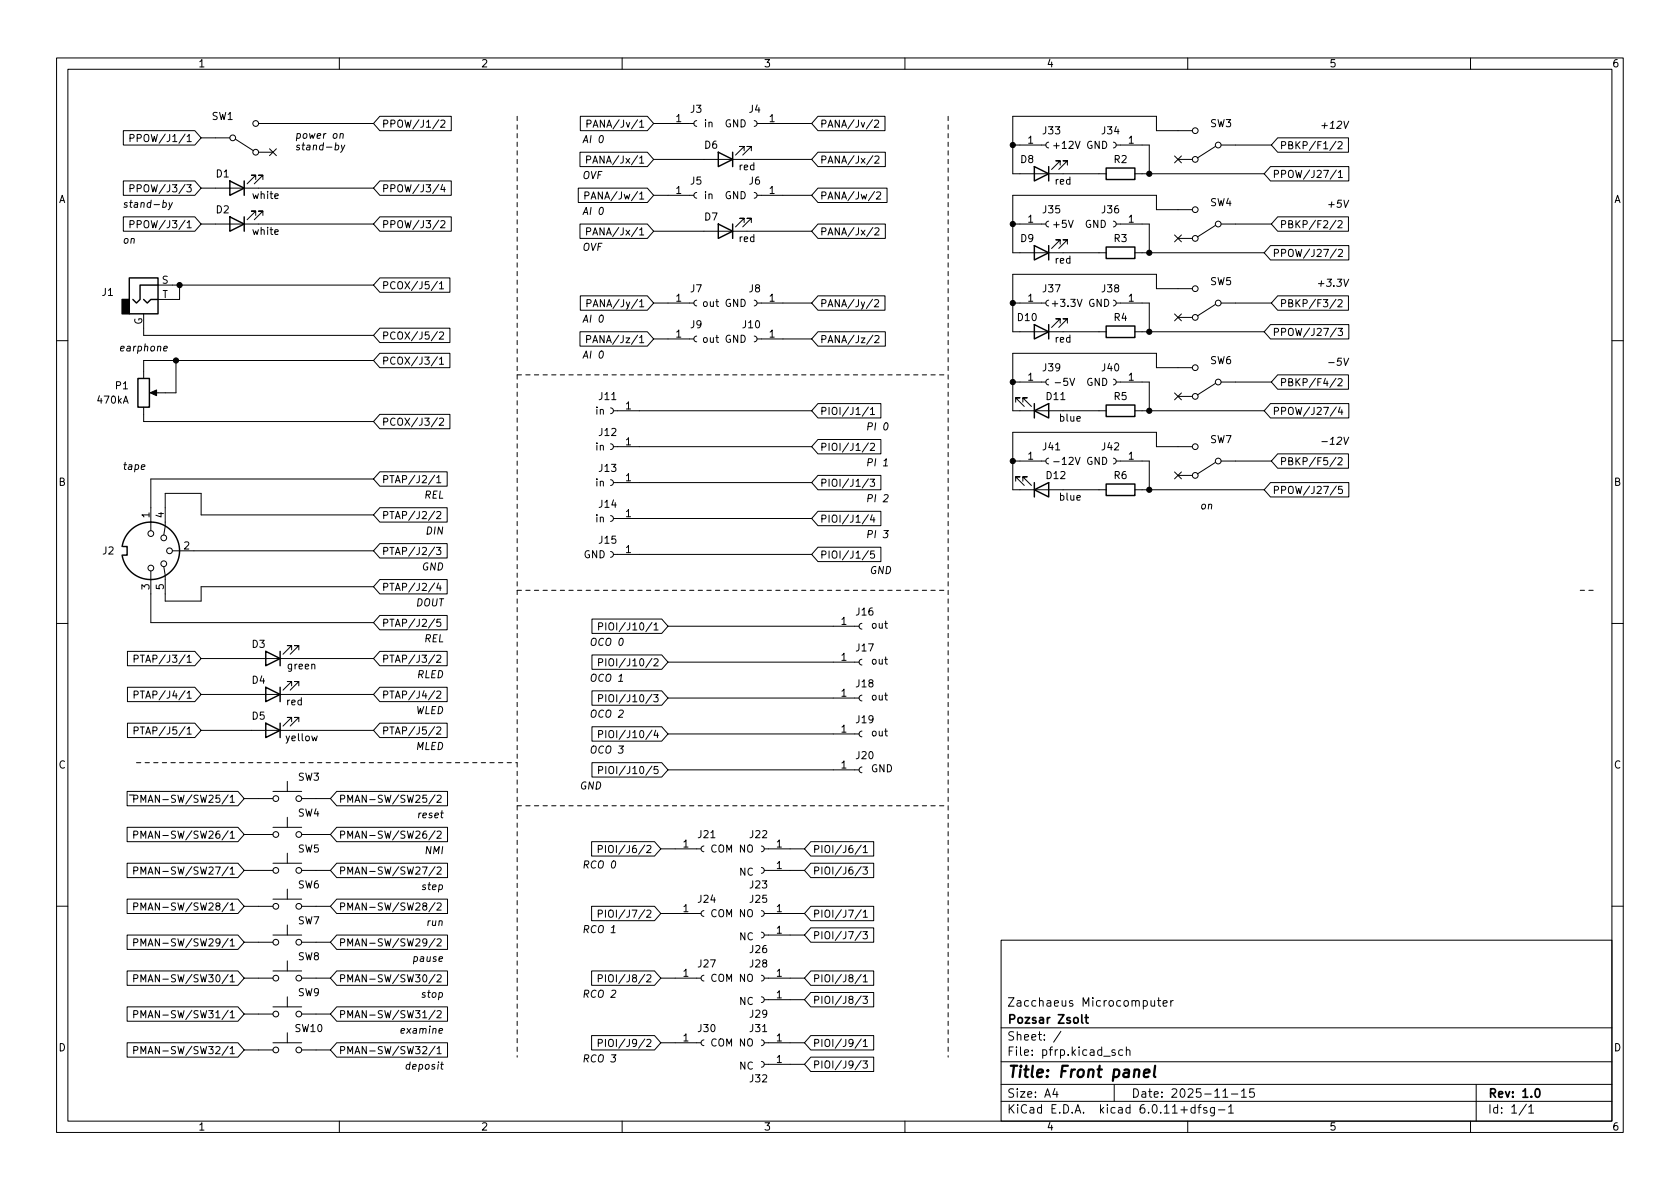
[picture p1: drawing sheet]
<svg xmlns="http://www.w3.org/2000/svg" width="297mm" height="210mm" viewBox="0 0 297 210" stroke-linecap="round" stroke-linejoin="round" font-family="sans-serif">
<defs><g id="words">
<g font-size="2.8">
<text x="178" y="191.2">Title:</text>
<text x="187.3" y="191.2">Front</text>
<text x="196.9" y="191.2">panel</text>
</g>
<g font-size="2.1">
<text x="178" y="178.5">Zacchaeus</text>
<text x="191.2" y="178.5">Microcomputer</text>
<text x="178" y="184.5">Sheet:</text>
<text x="178" y="181.5">Pozsar</text>
<text x="187" y="181.5">Zsolt</text>
<text x="178" y="187.2">File:</text>
<text x="184.4" y="187.2">pfrp.kicad_sch</text>
<text x="178" y="197.4">KiCad</text>
<text x="178" y="194.6">Size:</text>
<text x="184.7" y="194.6">A4</text>
<text x="185.7" y="197.4">E.D.A.</text>
<text x="194.6" y="197.4">kicad</text>
<text x="200" y="194.6">Date:</text>
<text x="201.8" y="197.4">6.0.11+dfsg-1</text>
<text x="207" y="194.6">2025-11-15</text>
<text x="263" y="194.6">Rev:</text>
<text x="263" y="197.4">Id:</text>
<text x="267.1" y="197.4">1/1</text>
<text x="269.1" y="194.6">1.0</text>
</g>
<g font-size="1.8">
<text x="35" y="12.3">1</text>
<text x="85" y="12.3">2</text>
<text x="135" y="12.3">3</text>
<text x="185" y="12.3">4</text>
<text x="235" y="12.3">5</text>
<text x="285" y="12.3">6</text>
<text x="37.4" y="21.6">SW1</text>
<text x="67.5" y="23">PPOW/J1/2</text>
<text x="103.4" y="23">PANA/Jv/1</text>
<text x="119.3" y="21.6">1</text>
<text x="121.9" y="20.3">J3</text>
<text x="124.4" y="22.5">in</text>
<text x="128.4" y="22.5">GND</text>
<text x="132.3" y="20.3">J4</text>
<text x="135.8" y="21.6">1</text>
<text x="144.9" y="23">PANA/Jv/2</text>
<text x="213.9" y="22.9">SW3</text>
<text x="233.3" y="22.8">+12V</text>
<text x="22.6" y="25.5">PPOW/J1/1</text>
<text x="52.1" y="24.5">power</text>
<text x="52.1" y="26.6">stand-by</text>
<text x="58.9" y="24.5">on</text>
<text x="102.9" y="25.3">AI</text>
<text x="103.3" y="29.3">PANA/Jx/1</text>
<text x="105.9" y="25.3">0</text>
<text x="124.4" y="26.7">D6</text>
<text x="144.9" y="29.3">PANA/Jx/2</text>
<text x="180.3" y="29.2">D8</text>
<text x="181.6" y="25.4">1</text>
<text x="184.2" y="24.1">J33</text>
<text x="185.9" y="26.3">+12V</text>
<text x="192.4" y="26.3">GND</text>
<text x="194.6" y="24.1">J34</text>
<text x="196.8" y="29.2">R2</text>
<text x="199.3" y="25.4">1</text>
<text x="226.2" y="26.8">PBKP/F1/2</text>
<text x="22.6" y="34.4">PPOW/J3/3</text>
<text x="38.1" y="31.8">D1</text>
<text x="44.5" y="35.6">white</text>
<text x="67.5" y="34.4">PPOW/J3/4</text>
<text x="102.9" y="31.6">OVF</text>
<text x="103" y="35.7">PANA/Jw/1</text>
<text x="119.3" y="34.3">1</text>
<text x="121.9" y="33">J5</text>
<text x="124.4" y="35.2">in</text>
<text x="128.4" y="35.2">GND</text>
<text x="130.5" y="30.5">red</text>
<text x="132.3" y="33">J6</text>
<text x="135.8" y="34.3">1</text>
<text x="144.9" y="35.7">PANA/Jw/2</text>
<text x="186.4" y="33">red</text>
<text x="224.9" y="31.8">PPOW/J27/1</text>
<text x="10.4" y="36.3">A</text>
<text x="21.6" y="36.7">stand-by</text>
<text x="22.6" y="40.7">PPOW/J3/1</text>
<text x="38.1" y="38.1">D2</text>
<text x="44.5" y="41.9">white</text>
<text x="67.5" y="40.7">PPOW/J3/2</text>
<text x="102.9" y="38">AI 0</text>
<text x="124.4" y="39.4">D7</text>
<text x="181.6" y="39.4">1</text>
<text x="184.2" y="38.1">J35</text>
<text x="185.9" y="40.3">+5V</text>
<text x="192.5" y="40.3">GND</text>
<text x="194.6" y="38.1">J36</text>
<text x="199.3" y="39.4">1</text>
<text x="213.9" y="36.8">SW4</text>
<text x="226.2" y="40.7">PBKP/F2/2</text>
<text x="234.5" y="36.7">+5V</text>
<text x="285.4" y="36.3">A</text>
<text x="21.6" y="43.1">on</text>
<text x="102.9" y="44.3">OVF</text>
<text x="103.3" y="42">PANA/Jx/1</text>
<text x="130.5" y="43.2">red</text>
<text x="144.9" y="42">PANA/Jx/2</text>
<text x="180.3" y="43.2">D9</text>
<text x="186.4" y="47">red</text>
<text x="196.8" y="43.2">R3</text>
<text x="224.9" y="45.8">PPOW/J27/2</text>
<text x="17.9" y="52.7">J1</text>
<text x="28.5" y="50.2">S</text>
<text x="28.6" y="52.7">T</text>
<text x="67.5" y="51.5">PCOX/J5/1</text>
<text x="119.3" y="53.3">1</text>
<text x="121.9" y="52.1">J7</text>
<text x="132.3" y="52.1">J8</text>
<text x="135.8" y="53.3">1</text>
<text x="181.6" y="53.3">1</text>
<text x="184.2" y="52.1">J37</text>
<text x="194.6" y="52.1">J38</text>
<text x="199.3" y="53.3">1</text>
<text x="213.9" y="50.8">SW5</text>
<text x="232.7" y="50.7">+3.3V</text>
<text x="25.1" y="57.5" transform="rotate(-90 25.1 57.5)">G</text>
<text x="102.9" y="57">AI</text>
<text x="103.4" y="54.7">PANA/Jy/1</text>
<text x="105.9" y="57">0</text>
<text x="119.3" y="59.7">1</text>
<text x="121.9" y="58.4">J9</text>
<text x="123.8" y="54.3">out</text>
<text x="128.2" y="54.3">GND</text>
<text x="131.1" y="58.4">J10</text>
<text x="135.8" y="59.7">1</text>
<text x="144.9" y="54.7">PANA/Jy/2</text>
<text x="179.7" y="57.2">D10</text>
<text x="185.7" y="54.3">+3.3V</text>
<text x="192.5" y="54.3">GND</text>
<text x="196.8" y="57.2">R4</text>
<text x="224.9" y="59.8">PPOW/J27/3</text>
<text x="226.2" y="54.7">PBKP/F3/2</text>
<text x="21" y="62.1">earphone</text>
<text x="67.5" y="64.9">PCOX/J3/1</text>
<text x="67.5" y="60.4">PCOX/J5/2</text>
<text x="102.9" y="63.4">AI</text>
<text x="103.3" y="61.1">PANA/Jz/1</text>
<text x="105.9" y="63.4">0</text>
<text x="124.1" y="60.6">out</text>
<text x="128.2" y="60.6">GND</text>
<text x="144.9" y="61.1">PANA/Jz/2</text>
<text x="186.4" y="61">red</text>
<text x="213.9" y="64.8">SW6</text>
<text x="234.7" y="64.7">-5V</text>
<text x="17" y="71.8">470kA</text>
<text x="20.2" y="69.2">P1</text>
<text x="105.7" y="71.1">J11</text>
<text x="181.6" y="67.3">1</text>
<text x="184.2" y="66">J39</text>
<text x="184.8" y="71.1">D11</text>
<text x="186.2" y="68.2">-5V</text>
<text x="192.3" y="68.2">GND</text>
<text x="194.6" y="66">J40</text>
<text x="196.8" y="71.1">R5</text>
<text x="199.3" y="67.3">1</text>
<text x="226.2" y="68.7">PBKP/F4/2</text>
<text x="67.5" y="75.7">PCOX/J3/2</text>
<text x="105.2" y="73.3">in</text>
<text x="105.7" y="77.5">J12</text>
<text x="110.4" y="72.4">1</text>
<text x="144.9" y="73.8">PIOI/J1/1</text>
<text x="153" y="76.1">PI</text>
<text x="156.3" y="76.1">0</text>
<text x="187.1" y="74.9">blue</text>
<text x="224.9" y="73.8">PPOW/J27/4</text>
<text x="21.6" y="83.1">tape</text>
<text x="105.2" y="79.7">in</text>
<text x="105.7" y="83.8">J13</text>
<text x="110.4" y="78.7">1</text>
<text x="144.9" y="80.1">PIOI/J1/2</text>
<text x="153" y="82.4">PI</text>
<text x="156.3" y="82.4">1</text>
<text x="181.6" y="81.3">1</text>
<text x="184.2" y="80">J41</text>
<text x="185.9" y="82.2">-12V</text>
<text x="192.1" y="82.2">GND</text>
<text x="194.6" y="80">J42</text>
<text x="199.3" y="81.3">1</text>
<text x="213.9" y="78.7">SW7</text>
<text x="226.2" y="82.6">PBKP/F5/2</text>
<text x="233.3" y="78.6">-12V</text>
<text x="10.3" y="86.3">B</text>
<text x="67.5" y="85.8">PTAP/J2/1</text>
<text x="74.9" y="88.2">REL</text>
<text x="105.2" y="86">in</text>
<text x="110.4" y="85.1">1</text>
<text x="144.9" y="86.5">PIOI/J1/3</text>
<text x="153" y="88.8">PI</text>
<text x="156.3" y="88.8">2</text>
<text x="184.8" y="85.1">D12</text>
<text x="187.1" y="88.9">blue</text>
<text x="196.8" y="85.1">R6</text>
<text x="224.9" y="87.7">PPOW/J27/5</text>
<text x="285.3" y="86.3">B</text>
<text x="26.4" y="91.7" transform="rotate(-90 26.4 91.7)">1</text>
<text x="29" y="91.7" transform="rotate(-90 29 91.7)">4</text>
<text x="67.5" y="92.2">PTAP/J2/2</text>
<text x="75.1" y="94.5">DIN</text>
<text x="105.2" y="92.4">in</text>
<text x="105.7" y="90.2">J14</text>
<text x="110.4" y="91.4">1</text>
<text x="144.9" y="92.8">PIOI/J1/4</text>
<text x="153.3" y="95.1">PI 3</text>
<text x="212.1" y="90.1">on</text>
<text x="18" y="98.4">J2</text>
<text x="32.3" y="97.1">2</text>
<text x="67.5" y="98.5">PTAP/J2/3</text>
<text x="74.5" y="100.9">GND</text>
<text x="103.1" y="98.7">GND</text>
<text x="105.7" y="96.5">J15</text>
<text x="110.4" y="97.8">1</text>
<text x="144.9" y="99.2">PIOI/J1/5</text>
<text x="153.7" y="101.5">GND</text>
<text x="26.4" y="104.4" transform="rotate(-90 26.4 104.4)">3</text>
<text x="29" y="104.4" transform="rotate(-90 29 104.4)">5</text>
<text x="67.5" y="104.9">PTAP/J2/4</text>
<text x="73.4" y="107.2">DOUT</text>
<text x="67.5" y="111.2">PTAP/J2/5</text>
<text x="74.9" y="113.6">REL</text>
<text x="105.5" y="111.9">PIOI/J10/1</text>
<text x="148.5" y="110.5">1</text>
<text x="151.1" y="109.2">J16</text>
<text x="153.9" y="111.2">out</text>
<text x="23.3" y="117.6">PTAP/J3/1</text>
<text x="44.4" y="114.9">D3</text>
<text x="50.6" y="118.7">green</text>
<text x="67.5" y="117.6">PTAP/J3/2</text>
<text x="73.6" y="119.9">RLED</text>
<text x="104.1" y="114.2">OCO</text>
<text x="105.5" y="118.2">PIOI/J10/2</text>
<text x="109.4" y="114.2">0</text>
<text x="148.5" y="116.8">1</text>
<text x="151.1" y="115.6">J17</text>
<text x="153.9" y="117.5">out</text>
<text x="23.3" y="123.9">PTAP/J4/1</text>
<text x="44.4" y="121.3">D4</text>
<text x="50.5" y="125.1">red</text>
<text x="67.5" y="123.9">PTAP/J4/2</text>
<text x="104.1" y="120.5">OCO 1</text>
<text x="105.5" y="124.6">PIOI/J10/3</text>
<text x="148.5" y="123.2">1</text>
<text x="151.1" y="121.9">J18</text>
<text x="153.9" y="123.9">out</text>
<text x="23.3" y="130.3">PTAP/J5/1</text>
<text x="44.4" y="127.6">D5</text>
<text x="50.3" y="131.4">yellow</text>
<text x="67.5" y="130.3">PTAP/J5/2</text>
<text x="73.7" y="126.3">WLED</text>
<text x="104.1" y="126.9">OCO</text>
<text x="105.5" y="130.9">PIOI/J10/4</text>
<text x="109.4" y="126.9">2</text>
<text x="148.5" y="129.5">1</text>
<text x="151.1" y="128.3">J19</text>
<text x="153.9" y="130.2">out</text>
<text x="10.3" y="136.3">C</text>
<text x="73.4" y="132.6">MLED</text>
<text x="104.1" y="133.2">OCO</text>
<text x="105.5" y="137.3">PIOI/J10/5</text>
<text x="109.4" y="133.2">3</text>
<text x="148.5" y="135.9">1</text>
<text x="151.1" y="134.6">J20</text>
<text x="153.9" y="136.6">GND</text>
<text x="285.3" y="136.3">C</text>
<text x="23.3" y="142.3">PMAN-SW/SW25/1</text>
<text x="52.6" y="138.4">SW3</text>
<text x="59.8" y="142.3">PMAN-SW/SW25/2</text>
<text x="102.4" y="139.6">GND</text>
<text x="23.3" y="148.7">PMAN-SW/SW26/1</text>
<text x="52.6" y="144.8">SW4</text>
<text x="59.8" y="148.7">PMAN-SW/SW26/2</text>
<text x="73.6" y="144.7">reset</text>
<text x="120.6" y="149.9">1</text>
<text x="123.2" y="148.6">J21</text>
<text x="132.3" y="148.6">J22</text>
<text x="137.1" y="149.9">1</text>
<text x="23.3" y="155">PMAN-SW/SW27/1</text>
<text x="52.6" y="151.1">SW5</text>
<text x="59.8" y="155">PMAN-SW/SW27/2</text>
<text x="75.2" y="151">NMI</text>
<text x="102.9" y="153.6">RCO</text>
<text x="105.4" y="151.2">PIOI/J6/2</text>
<text x="108.1" y="153.6">0</text>
<text x="125.3" y="150.7">COM</text>
<text x="130.7" y="150.7">NO</text>
<text x="131.2" y="154.8">NC</text>
<text x="137.1" y="153.7">1</text>
<text x="143.7" y="151.2">PIOI/J6/1</text>
<text x="143.7" y="155">PIOI/J6/3</text>
<text x="23.3" y="161.4">PMAN-SW/SW28/1</text>
<text x="52.6" y="157.5">SW6</text>
<text x="59.8" y="161.4">PMAN-SW/SW28/2</text>
<text x="74.3" y="157.4">step</text>
<text x="120.6" y="161.3">1</text>
<text x="123.2" y="160">J24</text>
<text x="132.3" y="160">J25</text>
<text x="132.3" y="157.5">J23</text>
<text x="137.1" y="161.3">1</text>
<text x="23.3" y="167.7">PMAN-SW/SW29/1</text>
<text x="52.6" y="163.8">SW7</text>
<text x="59.8" y="167.7">PMAN-SW/SW29/2</text>
<text x="75.2" y="163.7">run</text>
<text x="102.9" y="165">RCO</text>
<text x="105.4" y="162.7">PIOI/J7/2</text>
<text x="108.1" y="165">1</text>
<text x="125.3" y="162.2">COM</text>
<text x="130.7" y="162.2">NO</text>
<text x="131.2" y="166.3">NC</text>
<text x="137.1" y="165.1">1</text>
<text x="143.7" y="162.7">PIOI/J7/1</text>
<text x="143.7" y="166.5">PIOI/J7/3</text>
<text x="52.6" y="170.2">SW8</text>
<text x="73" y="170.1">pause</text>
<text x="120.6" y="172.7">1</text>
<text x="123.2" y="171.5">J27</text>
<text x="125.5" y="173.6">COM NO</text>
<text x="132.3" y="168.9">J26</text>
<text x="132.3" y="171.5">J28</text>
<text x="137.1" y="172.7">1</text>
<text x="23.3" y="174.1">PMAN-SW/SW30/1</text>
<text x="52.6" y="176.5">SW9</text>
<text x="59.8" y="174.1">PMAN-SW/SW30/2</text>
<text x="74.3" y="176.4">stop</text>
<text x="102.9" y="176.4">RCO</text>
<text x="105.4" y="174.1">PIOI/J8/2</text>
<text x="108.1" y="176.4">2</text>
<text x="131.2" y="177.7">NC</text>
<text x="137.1" y="176.5">1</text>
<text x="143.7" y="174.1">PIOI/J8/1</text>
<text x="143.7" y="177.9">PIOI/J8/3</text>
<text x="23.3" y="180.4">PMAN-SW/SW31/1</text>
<text x="52" y="182.9">SW10</text>
<text x="59.8" y="180.4">PMAN-SW/SW31/2</text>
<text x="70.5" y="182.8">examine</text>
<text x="105.4" y="185.5">PIOI/J9/2</text>
<text x="120.6" y="184.1">1</text>
<text x="123.2" y="182.9">J30</text>
<text x="125.3" y="185">COM</text>
<text x="130.7" y="185">NO</text>
<text x="132.3" y="180.3">J29</text>
<text x="132.3" y="182.9">J31</text>
<text x="137.1" y="184.1">1</text>
<text x="143.7" y="185.5">PIOI/J9/1</text>
<text x="10.3" y="186.3">D</text>
<text x="23.3" y="186.8">PMAN-SW/SW32/1</text>
<text x="59.8" y="186.8">PMAN-SW/SW32/1</text>
<text x="71.7" y="189.1">deposit</text>
<text x="102.9" y="187.9">RCO 3</text>
<text x="131.2" y="189.1">NC</text>
<text x="132.3" y="191.8">J32</text>
<text x="137.1" y="188">1</text>
<text x="143.7" y="189.3">PIOI/J9/3</text>
<text x="285.3" y="186.3">D</text>
<text x="35" y="200.3">1</text>
<text x="85" y="200.3">2</text>
<text x="135" y="200.3">3</text>
<text x="185" y="200.3">4</text>
<text x="235" y="200.3">5</text>
<text x="285" y="200.3">6</text>
</g>
</g></defs>
<g fill="none" stroke="#000" stroke-width=".18">
<path d="M10 10.2h277v190.1h-277zM12 12.2h273v186.1h-273zM60 10.2v2M110 10.2v2M160 10.2v2M210 10.2v2M260 10.2v2M21.8 23.1h12.6l1.2 1.3-1.2 1.2h-12.6zM21.8 38.3h12.6l1.2 1.3-1.2 1.3h-12.6zM21.8 32h12.6l1.2 1.3-1.2 1.2h-12.6zM28.8 35.9h.5l.1 .5-.3 .3-.3-.1M29.9 35.8l.2 .9"/>
<path d="M30.5 35.8l-.6 1.2-.2 .1M32.7 23.7l-1.1 1.6M32.7 39l-1.1 1.6M32.7 32.6l-1.1 1.6M33 32.7h.8l-.4 .4 .4 .2v.5l-.2 .1-.6-.1M33.1 24.1l.4-.3v1.2M33.1 39.4l.4-.4v1.3M33.1 25h.7M35.6 39.6h30.4M35.6 33.3h30.4M35.6 24.4h5M41.7 24.6l3.1 2.1"/>
<path d="M45.2 38.1v-.8h-.8h.8l-1.5 1.6M45.2 31.7v-.7h-.8h.8l-1.5 1.5M45.7 26.9h2.6M45.7 21.8h20.3M46.5 38.1v-.8h-.8h.8l-1.5 1.6M46.5 31.7v-.7h-.8h.8l-1.5 1.5M47.7 26.3l1.2 1.2M48.6 34.7l.6-.1-.1-.3h-.3l-.2 .1 .1 .7h.4M48.9 26.3l-1.2 1.2M59.3 25.7h.5l.1 .6-.3 .2-.4-.1M60.4 25.7l.2 .8M61 25.7l-.6 1.1-.2 .1"/>
<path d="M67.2 38.3h12.6v2.6h-12.6l-1.2-1.3zM67.2 32h12.6v2.5h-12.6l-1.2-1.2zM67.2 20.6h12.6v2.5h-12.6l-1.2-1.3zM77.6 39l-1.1 1.6M77.6 32.6l-1.1 1.6M77.6 21.2l-1.1 1.6M77.9 39.1l.5-.1 .3 .4-.8 .9h.8M77.9 21.4l.5-.2 .3 .4-.8 .9h.8M78.2 32.6l-.3 .9h.8M78.6 33.1v.8M102.2 33.3h12.3l1.1 1.2-1.1 1.3h-12.3zM102.5 26.9h12l1.1 1.3-1.1 1.3h-12z"/>
<path d="M102.5 39.6h12l1.1 1.3-1.1 1.3h-12zM102.6 20.6h11.9l1.1 1.2-1.1 1.3h-11.9zM112.7 21.2l-1.1 1.6M112.7 33.9l-1.1 1.6M112.7 27.5l-1.1 1.7M113.1 21.6l.4-.4v1.3M113.1 34.3l.4-.4v1.3M113.1 27.9l.4-.3v1.3M113.1 22.5h.7M113.1 35.2h.7M113.1 28.9h.7M115.6 28.2h27.9"/>
<path d="M115.6 21.8h7.1M115.6 34.5h7.1M123.2 21.3l-.4 .2-.1 .3 .1 .4 .4 .1M123.2 34l-.4 .2-.1 .3 .1 .4 .4 .1M131.6 26.7v-.8h-.8h.8l-1.6 1.5M131.6 39.4v-.8h-.8h.8l-1.6 1.5M132.8 26.7v-.8h-.7h.7l-1.5 1.5M132.8 39.4v-.8h-.7h.7l-1.5 1.5M133.4 34l.3 .2 .2 .3-.2 .4-.3 .1M133.4 21.3l.3 .2 .2 .3-.2 .4-.3 .1M133.9 21.8h9.6M133.9 34.5h9.6"/>
<path d="M144.6 39.6h11.9v2.6h-11.9l-1.1-1.3zM144.6 26.9h11.9v2.6h-11.9l-1.1-1.3zM144.6 33.3h12.2v2.5h-12.2l-1.1-1.3zM144.6 20.6h11.9v2.5h-11.9l-1.1-1.3zM154.3 21.2l-1.1 1.6M154.3 27.5l-1.1 1.7M154.6 21.4l.5-.2 .3 .4-.8 .9h.8M154.6 33.9l-1.1 1.6M154.7 27.7l.5-.1 .2 .3-.8 1h.8M155 34.1l.5-.2 .2 .4-.8 .9h.8M179.1 39.6h5.8M179.1 25.6h5.8"/>
<path d="M185.4 39.1l-.3 .2-.2 .3 .2 .4 .3 .1M185.4 25.1l-.3 .2-.2 .3 .2 .4 .3 .2M187.5 29.2v-.8h-.8h.8l-1.6 1.6M188.7 29.2v-.8h-.7h.7l-1.5 1.6M188.9 39l.4 1.2 .5-1.2M190.1 25l.4 1.3 .5-1.3M196.9 39.1l.3 .2 .2 .3-.2 .4-.3 .1M196.9 25.1l.3 .2 .2 .3-.2 .4-.3 .2M197.4 39.6h5.8v5.1M197.4 25.6h5.8v5.1M200.7 30.7h22.8M207.7 27.6l1.2 1.2"/>
<path d="M208.3 28.2h2.5M208.9 27.6l-1.2 1.2M210.8 37.1h-6.3v-2.6h-25.4v10.2h16.5M210.8 23.1h-6.3v-2.5h-25.4v10.1h16.5M214.9 39.9l-3.2 2M214.9 25.9l-3.2 2M215.9 39.6h8.9M215.9 25.6h8.9M224.6 29.5h13.9v2.5h-13.9l-1.1-1.3zM225.9 38.3h12.5v2.6h-12.5l-1.1-1.3zM225.9 24.4h12.5v2.5h-12.5l-1.1-1.3zM236.2 39l-1.1 1.6"/>
<path d="M236.2 25l-1.1 1.6M236.3 30.1l-1.1 1.6M236.6 39.1l.5-.1 .2 .4-.8 .9h.8M236.6 25.2l.5-.2 .2 .4-.8 .9h.8M236.6 30.5l.4-.4v1.3M236.6 31.4h.8M237.6 21.4l.3 1.3 .6-1.3M25.4 55.5v3.8h40.6M27.9 50.4h38.1M31.7 50.4v2.6h-3.8M33.1 40.3h.7M48.6 41l.6-.1-.1-.2-.3-.1-.2 .2 .1 .6h.4"/>
<path d="M67.2 49.1h12.3v2.6h-12.3l-1.2-1.3zM67.2 58h12.3v2.6h-12.3l-1.2-1.3zM77.3 49.7l-1 1.7M77.3 58.6l-1 1.7M77.7 50.2l.4-.4v1.3M77.7 58.8l.5-.1 .2 .4-.8 .9h.8M77.7 51.1h.7M102.5 58.7h12l1.1 1.2-1.1 1.3h-12zM102.6 52.3h11.9l1.1 1.3-1.1 1.3h-11.9zM112.7 52.9l-1.1 1.7M112.7 40.2l-1.1 1.7M112.7 59.3l-1.1 1.6"/>
<path d="M113.1 53.3l.4-.3v1.3M113.1 40.6l.4-.3v1.3M113.1 59.7l.4-.4v1.3M113.1 54.3h.7M113.1 41.6h.7M115.6 53.6h7.1M115.6 59.9h7.1M115.6 40.9h27.9M123.2 59.4l-.4 .2-.1 .3 .1 .4 .4 .1M123.2 53.1l-.4 .1-.1 .4 .1 .3 .4 .2M126.6 53.3h.4M126.7 52.9v1.1l.3 .2"/>
<path d="M133.4 59.4l.3 .2 .2 .3-.2 .4-.3 .1M133.4 53.1l.3 .1 .2 .4-.2 .3-.3 .2M133.9 53.6h9.6M133.9 59.9h9.6M144.6 58.7h11.9v2.5h-11.9l-1.1-1.3zM144.6 52.3h11.9v2.6h-11.9l-1.1-1.3zM154.3 52.9l-1.1 1.7M154.3 40.2l-1.1 1.7M154.3 59.3l-1.1 1.6M154.6 53.1l.5-.1 .3 .3-.8 1h.8M154.7 40.4l.5-.1 .2 .3-.8 1h.8M154.7 59.5l.5-.2 .2 .4-.8 .9h.8"/>
<path d="M179.1 53.6h5.8M185.4 53.1l-.3 .1-.2 .4 .2 .3 .3 .2M187.5 43.2v-.8h-.8h.8l-1.6 1.5M187.5 57.1v-.7h-.8h.8l-1.6 1.5M188.7 43.2v-.8h-.7h.7l-1.5 1.5M188.7 57.1v-.7h-.7h.7l-1.5 1.5M190.5 52.9l.4 1.3 .4-1.3M196.9 53.1l.3 .1 .2 .4-.2 .3-.3 .2M197.4 53.6h5.8v5.1M200.7 44.7h22.8M200.7 58.7h22.8M207.7 41.5l1.2 1.3"/>
<path d="M207.7 55.5l1.2 1.2M208.3 42.2h2.5M208.3 56.1h2.5M208.9 41.5l-1.2 1.3M208.9 55.5l-1.2 1.2M210.8 51h-6.3v-2.5h-25.4v10.2h16.5M214.9 53.8l-3.2 2.1M215.9 53.6h8.9M224.6 57.4h13.9v2.5h-13.9l-1.1-1.2zM224.6 43.4h13.9v2.6h-13.9l-1.1-1.3zM225.9 52.3h12.5v2.6h-12.5l-1.1-1.3zM236.2 52.9l-1.1 1.7"/>
<path d="M236.3 58l-1.1 1.6M236.3 44l-1.1 1.7M236.6 58.1h.8l-.5 .4 .4 .2v.5l-.2 .1-.5-.1M236.6 53.1l.5-.1 .2 .3-.8 1h.8M236.6 44.2l.5-.1 .3 .4-.8 .9h.8M237.6 49.4l.3 1.2 .6-1.2M10 60.2h2M21.8 71.3l.4-1.3 .5 1.3M25.4 72v2.5h40.6M29 61.6l.6-.1-.1-.2-.3-.1-.2 .2v.6h.5M31.1 63.7v5.8h-4.2M66 63.7h-40.6v3.2"/>
<path d="M67.2 73.3h12.3v2.5h-12.3l-1.2-1.3zM67.2 62.5h12.3v2.5h-12.3l-1.2-1.3zM77.3 73.9l-1 1.6M77.3 63.1l-1 1.6M77.7 74.1l.5-.2 .2 .4-.8 .9h.8M77.7 63.5l.4-.4v1.3M77.7 64.4h.7M108 78.5l.3 .1 .2 .4-.2 .3-.3 .2M108 72.1l.3 .2 .2 .3-.2 .4-.3 .1M108.2 70.7h.7M108.5 79h35M108.5 72.6h35"/>
<path d="M113.1 60.6h.7M144.6 71.4h11.1v2.5h-11.1l-1.1-1.3zM144.6 77.7h11.1v2.6h-11.1l-1.1-1.3zM153.5 72l-1 1.6M153.5 78.3l-1 1.7M153.9 72.4l.4-.4v1.3M153.9 78.5l.5-.1 .2 .3-.8 1h.8M153.9 73.3h.7M179.1 67.6h5.8M179.6 71.1v-.7h.7h-.7l1.5 1.5M180.8 71.1v-.7h.8h-.8l1.6 1.5M185.4 67.1l-.3 .1-.2 .4 .2 .3 .3 .2"/>
<path d="M186.6 79.6h.8M187.6 70.7h.7M189.2 66.9l.4 1.3 .4-1.3M196.9 67.1l.3 .1 .2 .4-.2 .3-.3 .2M197.4 67.6h5.8v5M200.7 72.6h22.8M207.7 69.5l1.2 1.2M208.3 70.1h2.5M208.9 69.5l-1.2 1.2M210.8 79h-6.3v-2.6h-25.4v10.2h16.5M210.8 65h-6.3v-2.5h-25.4v10.1h16.5M214.9 67.8l-3.2 2"/>
<path d="M215.9 67.6h8.9M224.6 71.4h13.9v2.5h-13.9l-1.1-1.3zM225.9 66.3h12.5v2.5h-12.5l-1.1-1.2zM236.2 66.9l-1.1 1.6M236.3 72l-1.1 1.6M236.6 67.1l.5-.1 .2 .3-.8 .9h.8M236.9 72l-.3 .9h.8M237.2 72.5v.8M237.6 77.3l.3 1.3 .6-1.3M237.6 63.3l.3 1.3 .6-1.3M285 60.2h2M30.5 97.4h35.5"/>
<path d="M66 91.1h-30.4v-3.9h-6.4v5.9l-.2 1.5M66 84.7h-39.3v9.1M67.2 96.1h11.9v2.6h-11.9l-1.2-1.3zM67.2 83.4h11.9v2.6h-11.9l-1.2-1.3zM67.2 89.8h11.9v2.5h-11.9l-1.2-1.2zM76.9 96.7l-1.1 1.7M76.9 84l-1.1 1.7M76.9 90.4l-1.1 1.6M77.2 96.8h.7l-.4 .5 .4 .1v.5l-.2 .2-.5-.2M77.2 84.5l.4-.4v1.3M77.2 90.6l.5-.2 .2 .4-.7 .9h.7M77.2 85.4h.7"/>
<path d="M108 91.2l.3 .1 .2 .4-.2 .3-.3 .2M108 97.5l.3 .2 .2 .3-.2 .4-.3 .1M108 84.8l.3 .2 .2 .3-.2 .4-.3 .1M108.5 91.7h35M108.5 98h35M108.5 85.3h35M144.6 90.4h11.1v2.6h-11.1l-1.1-1.3zM144.6 84.1h11.1v2.5h-11.1l-1.1-1.3zM144.6 96.8h11.1v2.5h-11.1l-1.1-1.3zM153.5 91l-1 1.7M153.5 84.7l-1 1.6M153.5 97.4l-1 1.6"/>
<path d="M153.8 84.7h.8l-.4 .5 .4 .1v.6l-.2 .1-.6-.1M154.2 91l-.3 .9h.8M154.5 91.5v.9M154.6 97.4h-.6l-.1 .6 .2-.1 .4 .1 .1 .2v.4l-.2 .1-.5-.1M179.1 81.5h5.8M179.6 85.1v-.8h.7h-.7l1.5 1.5M180.8 85.1v-.8h.8h-.8l1.6 1.5M185.4 81l-.3 .2-.2 .3 .2 .4 .3 .1M190.1 80.9l.4 1.2 .5-1.2M196.9 81l.3 .2 .2 .3-.2 .4-.3 .1M197.4 81.5h5.8v5.1M200.7 86.6h22.8"/>
<path d="M207.7 83.5l1.2 1.2M208.3 84.1h2.5M208.9 83.5l-1.2 1.2M214.9 81.8l-3.2 2M215.9 81.5h8.9M224.6 85.3h13.9v2.6h-13.9l-1.1-1.3zM225.9 80.3h12.5v2.5h-12.5l-1.1-1.3zM236.2 80.9l-1.1 1.6M236.3 85.9l-1.1 1.7M236.6 81l.5-.1 .2 .4-.8 .9h.8M237.3 86h-.6l-.1 .6 .2-.1h.4l.2 .2-.1 .5-.2 .1-.5-.1M10 110.2h2"/>
<path d="M22.5 115.2h11.9l1.2 1.3-1.2 1.2h-11.9zM26.7 101v9.1h39.3M29 100.2l.2 1.5v4.6h6.4v-2.5h30.4M32.7 115.8l-1.1 1.6M33.1 116.2l.4-.4v1.3M33.1 117.1h.7M35.6 116.5h30.4M51.6 114.9v-.7h-.8h.8l-1.6 1.5M52.8 114.9v-.7h-.7h.7l-1.5 1.5M55.1 117.6l.2-.1h.3l.1 .8M67.2 102.5h11.9v2.5h-11.9l-1.2-1.2zM67.2 108.8h11.9v2.6h-11.9l-1.2-1.3z"/>
<path d="M67.2 115.2h11.9v2.5h-11.9l-1.2-1.2zM76.9 103.1l-1.1 1.6M76.9 109.4l-1.1 1.7M76.9 115.8l-1.1 1.6M77.2 116l.5-.2 .2 .4-.7 .9h.7M77.5 103.1l-.3 .9h.8M77.8 103.6v.8M77.9 109.5h-.6l-.1 .6 .2-.1h.4l.1 .2v.4l-.2 .2-.5-.2M104.7 109.5h12.3l1.1 1.2-1.1 1.3h-12.3zM104.7 115.8h12.3l1.1 1.3-1.1 1.3h-12.3zM115.3 110.1l-1.1 1.6M115.3 116.4l-1.1 1.7"/>
<path d="M115.6 110.5l.4-.4v1.3M115.6 116.6l.5-.1 .3 .3-.8 1h.8M115.6 111.4h.8M118.1 110.7h33.8M118.1 117.1h33.8M152.4 110.2l-.4 .2-.1 .3 .1 .4 .4 .1M152.4 116.6l-.4 .1-.1 .4 .1 .3 .4 .2M285 110.2h2M22.5 139.9h19.6l1.1 1.3-1.1 1.3h-19.6zM22.5 127.9h11.9l1.2 1.3-1.2 1.2h-11.9zM22.5 121.5h11.9l1.2 1.3-1.2 1.3h-11.9zM32.7 128.5l-1.1 1.6"/>
<path d="M32.7 122.1l-1.1 1.7M33.1 128.9l.4-.4v1.3M33.1 122.6l.4-.4v1.3M33.1 123.5h.7M33.1 129.8h.7M35.6 129.2h30.4M35.6 122.8h30.4M48.3 139.9h5M50.8 138.2v1.7M51.6 127.6v-.7h-.8h.8l-1.6 1.5M51.6 121.3v-.8h-.8h.8l-1.6 1.5M52.8 127.6v-.7h-.7h.7l-1.5 1.5"/>
<path d="M52.8 121.3v-.8h-.7h.7l-1.5 1.5M55.1 130.2l.3 .8 .2-.6 .2 .6 .3-.8M59.5 139.9h19.6v2.6h-19.6l-1.1-1.3zM67.2 127.9h11.9v2.5h-11.9l-1.2-1.2zM67.2 121.5h11.9v2.6h-11.9l-1.2-1.3zM76.9 128.5l-1.1 1.6M76.9 122.1l-1.1 1.7M77.2 128.7l.5-.2 .2 .4-.7 .9h.7M77.2 122.3l.5-.1 .2 .4-.7 .9h.7M104.7 122.2h12.3l1.1 1.2-1.1 1.3h-12.3zM104.7 134.9h12.3l1.1 1.2-1.1 1.3h-12.3zM104.7 128.5h12.3l1.1 1.3-1.1 1.3h-12.3z"/>
<path d="M115.3 122.8l-1.1 1.6M115.3 135.5l-1.1 1.6M115.3 129.1l-1.1 1.7M115.6 122.8h.8l-.5 .5 .4 .1v.6l-.2 .1-.5-.1M115.9 129.1l-.3 .9h.8M116.2 129.6v.9M116.3 135.5h-.6l-.1 .6 .2-.1 .4 .1 .2 .2-.1 .4-.2 .1-.5-.1M118.1 123.4h33.8M118.1 129.8h33.8M118.1 136.1h33.8M152.4 122.9l-.4 .2-.1 .3 .1 .4 .4 .1M152.4 129.3l-.4 .1-.1 .4 .1 .3 .4 .2"/>
<path d="M152.4 135.6l-.4 .2-.1 .3 .1 .4 .4 .1M22.5 152.6h19.6l1.1 1.3-1.1 1.3h-19.6zM22.5 159h19.6l1.1 1.3-1.1 1.2h-19.6zM22.5 146.3h19.6l1.1 1.3-1.1 1.2h-19.6zM38.1 153.3h.9l-.6 1.3M38.8 147h-.4a.86 .86 0 0 0 0 1.2l.4-.1 .1-.4-.2-.3h-.3l-.2 .3M38.8 140.6h-.6v.6l.1-.1 .5 .1 .1 .1-.1 .5-.1 .1-.5-.1M40.3 140.6l-1 1.6M40.3 153.3l-1 1.6M40.3 159.6l-1 1.6M40.3 146.9l-1 1.6M40.7 141l.4-.4v1.3"/>
<path d="M40.7 153.7l.4-.4v1.3M40.7 147.3l.4-.3v1.2M40.7 141.9h.7M40.7 154.6h.7M40.7 148.2h.7M43.2 147.6h5.1M43.2 153.9h5.1M43.2 141.2h5.1M48.3 159h5M48.3 146.3h5M48.3 152.6h5M50.8 144.5v1.8"/>
<path d="M50.8 150.9v1.7M50.8 157.2v1.8M53.3 147.6h5.1M53.3 153.9h5.1M53.3 141.2h5.1M59.5 152.6h19.6v2.6h-19.6l-1.1-1.3zM59.5 146.3h19.6v2.5h-19.6l-1.1-1.2zM59.5 159h19.6v2.5h-19.6l-1.1-1.2zM76.9 153.3l-1.1 1.6M76.9 146.9l-1.1 1.6M76.9 140.6l-1.1 1.6M76.9 159.6l-1.1 1.6"/>
<path d="M77.3 153.4l.5-.1 .2 .4-.8 .9h.8M77.3 147.1l.5-.1 .2 .3-.8 .9h.8M77.3 140.7l.5-.1 .2 .4-.8 .9h.8M77.3 159.8l.5-.1 .2 .3-.8 .9h.8M77.9 143.8h.5M104.6 148.8h11.1l1.1 1.3-1.1 1.3h-11.1zM114 149.4l-1.1 1.7M114.4 149.6l.5-.1 .2 .4-.8 .9h.8M116.8 150.1h7.2M124.5 149.6l-.4 .1-.1 .4 .1 .4 .4 .1M125.7 148.1h.7M134.6 153.4l.4 .2 .1 .3-.1 .4-.4 .1"/>
<path d="M134.6 149.6l.4 .1 .1 .4-.1 .4-.4 .1M135.1 153.9h7.1M135.1 150.1h7.1M143.4 148.8h11.1v2.6h-11.1l-1.2-1.3zM143.4 152.6h11.1v2.6h-11.1l-1.2-1.3zM152.3 149.4l-1.1 1.7M152.3 153.3l-1.1 1.6M152.6 153.3h.8l-.5 .5 .4 .1v.6l-.2 .1-.5-.1M152.6 149.9l.4-.4v1.3M152.6 150.8h.8M10 160.2h2M22.5 178h19.6l1.1 1.3-1.1 1.3h-19.6z"/>
<path d="M22.5 165.3h19.6l1.1 1.3-1.1 1.3h-19.6zM22.5 171.7h19.6l1.1 1.3-1.1 1.2h-19.6zM38.2 180h.7M38.3 172.5l.2-.1a.68 .68 0 0 1 .4 .6 .68 .68 0 0 1-.4 .6l-.2-.1-.1-.4zM38.4 160.2l-.2-.2v-.2l.2-.1h.4l.1 .2-.1 .2-.5 .2-.1 .1v.4l.2 .1h.3l.2-.2-.1-.4-.1-.1M38.9 166.6l-.2 .2h-.3l-.2-.2 .1-.5 .4-.1 .1 .1a.84 .84 0 0 1-.3 1.2h-.2M40.3 178.7l-1 1.6M40.3 166l-1 1.6M40.3 172.3l-1 1.6M40.7 179.1l.4-.4v1.3M40.7 166.4l.4-.4v1.3M40.7 172.7l.4-.3v1.2"/>
<path d="M40.7 160l.4-.3v1.2M40.7 180h.7M40.7 167.3h.7M40.7 173.6h.7M40.7 160.9h.7M43.2 173h5.1M43.2 179.3h5.1M43.2 160.3h5.1M43.2 166.6h5.1M48.3 171.7h5M48.3 178h5M48.3 165.3h5"/>
<path d="M50.8 163.6v1.7M50.8 169.9v1.8M50.8 176.3v1.7M53.3 173h5.1M53.3 179.3h5.1M53.3 160.3h5.1M53.3 166.6h5.1M59.5 171.7h19.6v2.5h-19.6l-1.1-1.2zM59.5 178h19.6v2.6h-19.6l-1.1-1.3zM59.5 165.3h19.6v2.6h-19.6l-1.1-1.3zM76.9 172.3l-1.1 1.6M76.9 178.7l-1.1 1.6"/>
<path d="M76.9 166l-1.1 1.6M77.3 172.5l.5-.1 .2 .3-.8 .9h.8M77.3 178.8l.5-.1 .2 .4-.8 .9h.8M77.3 166.1l.5-.1 .2 .4-.8 .9h.8M104.6 160.3h11.1l1.1 1.2-1.1 1.3h-11.1zM104.6 171.7h11.1l1.1 1.3-1.1 1.2h-11.1zM114 160.9l-1.1 1.6M114 172.3l-1.1 1.6M114.4 161.1l.5-.2 .2 .4-.8 .9h.8M114.4 172.5l.5-.1 .2 .3-.8 .9h.8M116.8 173h7.2M116.8 161.5h7.2"/>
<path d="M124.5 172.5l-.4 .1-.1 .4 .1 .3 .4 .2M124.5 161l-.4 .2-.1 .3 .1 .4 .4 .1M134.6 176.3l.4 .1 .1 .4-.1 .3-.4 .2M134.6 164.8l.4 .2 .1 .3-.1 .4-.4 .2M134.6 172.5l.4 .1 .1 .4-.1 .3-.4 .2M134.6 161l.4 .2 .1 .3-.1 .4-.4 .1M135.1 173h7.1M135.1 165.3h7.1M135.1 176.8h7.1M135.1 161.5h7.1M143.4 171.7h11.1v2.5h-11.1l-1.2-1.2zM143.4 175.5h11.1v2.5h-11.1l-1.2-1.2z"/>
<path d="M143.4 160.3h11.1v2.5h-11.1l-1.2-1.3zM143.4 164.1h11.1v2.5h-11.1l-1.2-1.3zM152.3 172.3l-1.1 1.6M152.3 176.1l-1.1 1.6M152.3 160.9l-1.1 1.6M152.3 164.7l-1.1 1.6M152.6 176.2h.8l-.5 .5 .4 .1v.5l-.2 .1-.5-.1M152.6 164.7h.8l-.5 .5 .4 .1v.6l-.2 .1-.5-.1M152.6 172.7l.4-.3v1.2M152.6 161.3l.4-.4v1.3M152.6 173.6h.8M152.6 162.2h.8"/>
<path d="M177 166.3h108v32h-108zM189.6 177l-.3-.1-.2 .2v.3l.5 .1v.4h-.5M205.6 177.4l.8-.1-.1-.3-.4-.1-.3 .2 .1 .8h.6M207 176.9v1M207.4 176.9l-.3 .1-.1 .2M285 160.2h2M22.5 184.4h19.6l1.1 1.3-1.1 1.2h-19.6zM38.2 185.2l.5-.1 .2 .3-.8 .9h.8M40.3 185l-1 1.6M40.7 185.4l.4-.3v1.2M40.7 186.3h.7M43.2 185.7h5.1"/>
<path d="M48.3 184.4h5M50.8 182.6v1.8M53.3 185.7h5.1M59.5 184.4h19.6v2.5h-19.6l-1.1-1.2zM60 198.3v2M74.7 185.2l.5-.1 .3 .3-.8 .9h.8M76.9 185l-1.1 1.6M77.3 185.4l.3-.3v1.2M77.3 186.3h.7M77.6 182.3l.6-.1v-.3h-.3l-.2 .2-.1 .6h.5M77.9 188.2h.5M78.2 187.8l-.2 1.1 .3 .2"/>
<path d="M104.6 183.1h11.1l1.1 1.3-1.1 1.3h-11.1zM110 198.3v2M114 183.7l-1.1 1.7M114.4 183.9l.5-.1 .2 .4-.8 .9h.8M116.8 184.4h7.2M124.5 183.9l-.4 .1-.1 .4 .1 .4 .4 .1M134.6 183.9l.4 .1 .1 .4-.1 .4-.4 .1M134.6 187.7l.4 .1 .1 .4-.1 .4-.4 .1M134.8 182.4h.8M135.1 184.4h7.1M135.1 188.2h7.1M143.4 186.9h11.1v2.6h-11.1l-1.2-1.3z"/>
<path d="M143.4 183.1h11.1v2.6h-11.1l-1.2-1.3zM152.3 187.5l-1.1 1.7M152.3 183.7l-1.1 1.7M152.6 187.6h.8l-.5 .5 .4 .1v.6l-.2 .1-.5-.1M152.6 184.2l.4-.4v1.3M152.6 185.1h.8M160 198.3v2M177 194.8h108M177 191.8h108M177 187.8h108M177 181.8h108M182.5 186.5v.1"/>
<path d="M182.5 185.7v.1M184.6 183.8v.1M184.6 183v.1M187.6 182.4l-1.3 1.9M197 191.8v3M198.5 185.7l-.4-.1-.3 .3v.4l.1 .3h.6M199.1 185.8l.3-.2 .3 .1 .1 .9M199.1 185.1v1.5M210 198.3v2M215.4 196.3h1.2M217.2 195.8l.4-.5v1.5M217.2 196.8h.9"/>
<path d="M217.7 193.5h1.2M219.5 193l.4-.5v1.5M219.5 194h.9M221.7 192.5h-.7l-.1 .7 .2-.1 .5 .1 .2 .2-.1 .5-.2 .1-.6-.1M260 198.3v2M261 191.8v6.5M270.3 195.8l.4-.5v1.5M270.3 196.8h.9"/>
<circle cx="41.1" cy="24.4" r=".51"/>
<circle cx="45.2" cy="21.8" r=".51"/>
<circle cx="45.2" cy="26.9" r=".51"/>
<circle cx="211.3" cy="23.1" r=".51"/>
<circle cx="211.3" cy="28.2" r=".51"/>
<circle cx="211.3" cy="37.1" r=".51"/>
<circle cx="215.4" cy="25.6" r=".51"/>
<circle cx="215.4" cy="39.6" r=".51"/>
<circle cx="211.3" cy="51" r=".51"/>
<circle cx="211.3" cy="42.2" r=".51"/>
<circle cx="211.3" cy="56.1" r=".51"/>
<circle cx="215.4" cy="53.6" r=".51"/>
<circle cx="211.3" cy="79" r=".51"/>
<circle cx="211.3" cy="65" r=".51"/>
<circle cx="211.3" cy="70.1" r=".51"/>
<circle cx="215.4" cy="67.6" r=".51"/>
<circle cx="26.7" cy="94.4" r=".51"/>
<circle cx="29" cy="99.7" r=".51"/>
<circle cx="29" cy="95.1" r=".51"/>
<circle cx="30" cy="97.4" r=".51"/>
<circle cx="211.3" cy="84.1" r=".51"/>
<circle cx="215.4" cy="81.5" r=".51"/>
<circle cx="26.7" cy="100.5" r=".51"/>
<circle cx="48.8" cy="147.6" r=".51"/>
<circle cx="48.8" cy="141.2" r=".51"/>
<circle cx="48.8" cy="153.9" r=".51"/>
<circle cx="52.8" cy="141.2" r=".51"/>
<circle cx="52.8" cy="147.6" r=".51"/>
<circle cx="52.8" cy="153.9" r=".51"/>
<circle cx="48.8" cy="179.3" r=".51"/>
<circle cx="48.8" cy="166.6" r=".51"/>
<circle cx="48.8" cy="160.3" r=".51"/>
<circle cx="48.8" cy="173" r=".51"/>
<circle cx="52.8" cy="179.3" r=".51"/>
<circle cx="52.8" cy="160.3" r=".51"/>
<circle cx="52.8" cy="166.6" r=".51"/>
<circle cx="52.8" cy="173" r=".51"/>
<circle cx="48.8" cy="185.7" r=".51"/>
<circle cx="52.8" cy="185.7" r=".51"/>
</g>
<path d="M185.6 179.9l-.3 .1-.1 .2" fill="none" stroke="#000" stroke-width=".3"/>
<g fill="none" stroke="#000" stroke-width=".25">
<path d="M40.6 38.3l2.6 1.3-2.6 1.3zM40.6 32l2.6 1.3-2.6 1.2zM43.2 32v2.5M43.2 38.3v2.6M127 26.9l2.5 1.3-2.5 1.3zM127 39.6l2.5 1.3-2.5 1.3zM129.5 26.9v2.6M129.5 39.6v2.6M182.9 29.5l2.5 1.2-2.5 1.3zM185.4 29.5v2.5M195.6 29.7h5.1v2h-5.1zM22.9 49.1h5v6.4h-5z"/>
<path d="M25.4 53l.6 .6 .7-.6h1.2M27.9 50.4h-3.1v2.6l-.7 .6-.6-.6M182.9 43.4l2.5 1.3-2.5 1.3zM182.9 57.4l2.5 1.3-2.5 1.2zM185.4 43.4v2.6M185.4 57.4v2.5M195.6 43.7h5.1v2h-5.1zM195.6 57.7h5.1v2h-5.1zM24.4 66.9h2v5.1h-2zM182.9 72.6l2.5-1.2v2.5zM182.9 71.4v2.5M195.6 71.6h5.1v2.1h-5.1z"/>
<path d="M21.6 98.2a5.1 5.1 0 0 0 5.1 4.3M21.7 96.6h.8v1.6h-.8M26.7 92.3a5.1 5.1 0 0 0-5.1 4.3M26.7 92.3a5.1 5.1 0 0 1 5.1 5.1 5.1 5.1 0 0 1-5.1 5.1M182.9 86.6l2.5-1.3v2.6zM182.9 85.3v2.6M195.6 85.6h5.1v2h-5.1zM47 115.2l2.5 1.3-2.5 1.2zM49.5 115.2v2.5M47 127.9l2.5 1.3-2.5 1.2zM47 121.5l2.5 1.3-2.5 1.3zM49.5 121.5v2.6"/>
<path d="M49.5 127.9v2.5"/>
</g>
<path d="M21.6 53h1.3v2.5h-1.3z" fill="#000" stroke="#000" stroke-width=".25"/>
<g fill="#000" stroke="#000" stroke-width=".18">
<path d="M26.5 69.5l1.2-.5v1z"/>
<circle cx="179.1" cy="25.6" r=".46"/>
<circle cx="179.1" cy="39.6" r=".46"/>
<circle cx="203.2" cy="30.7" r=".46"/>
<circle cx="31.7" cy="50.4" r=".46"/>
<circle cx="179.1" cy="53.6" r=".46"/>
<circle cx="203.2" cy="44.7" r=".46"/>
<circle cx="203.2" cy="58.7" r=".46"/>
<circle cx="31.1" cy="63.7" r=".46"/>
<circle cx="179.1" cy="67.6" r=".46"/>
<circle cx="203.2" cy="72.6" r=".46"/>
<circle cx="179.1" cy="81.5" r=".46"/>
<circle cx="203.2" cy="86.6" r=".46"/>
</g>
<path d="M91.4 20.6v166.3M167.6 20.6v166.3M91.4 66.3h76.2M91.4 104.4h76.2M279.4 104.4h2.5M24.1 134.9h67.3M91.4 142.5h76.2" fill="none" stroke="#000" stroke-width=".18" stroke-dasharray=".8 .8"/>
<use href="#words"/>
</svg>
